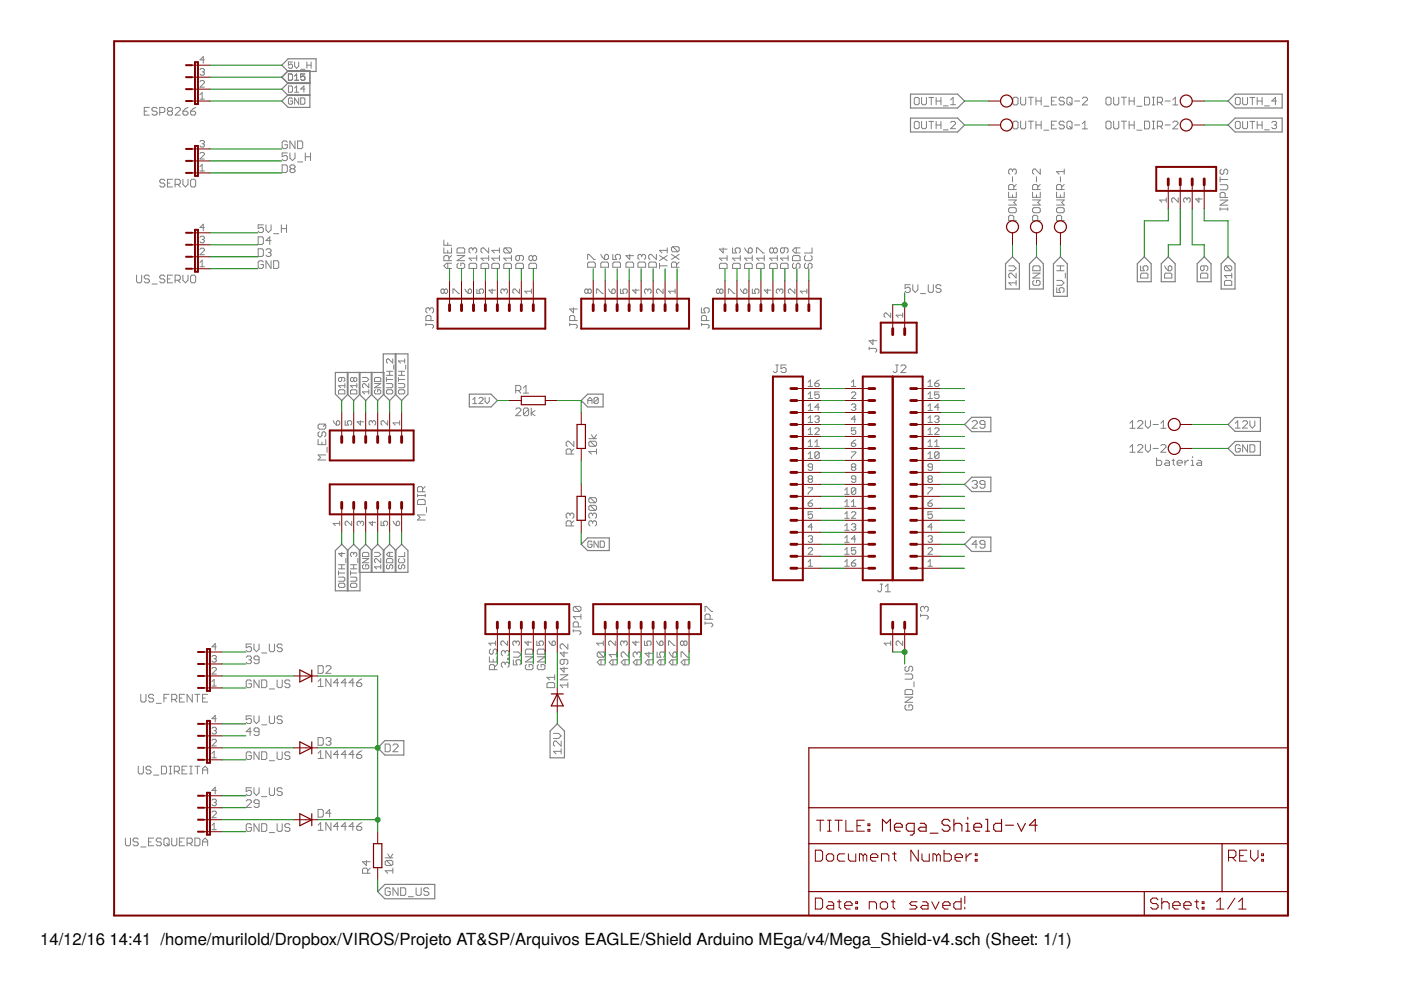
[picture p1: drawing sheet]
<svg xmlns="http://www.w3.org/2000/svg" width="297mm" height="210mm" viewBox="0 0 297 210" stroke-linecap="round" stroke-linejoin="round" font-family="sans-serif">
<defs><g id="words">
<g font-size="3.5">
<text x="8.5" y="200.4">14/12/16</text>
<text x="23.2" y="200.4">14:41 /home/murilold/Dropbox/VIROS/Projeto AT&amp;SP/Arquivos EAGLE/Shield Arduino MEga/v4/Mega_Shield-v4.sch (Sheet: 1/1)</text>
</g>
</g></defs>
<g fill="none" stroke="#808080" stroke-width=".21">
<path d="M42.4 17.3l.2-.2h.5l.2 .2v.2l-.9 1h.9M42.4 14.8l.2-.3h.5l.2 .3-.2 .4M42.9 15.2h.2M43.1 15.2l.2 .3-.2 .4h-.5l-.2-.2M43.3 12.7h-.9l.7-.7v1.4M61.2 15.7h.6l.2 .2v.9l-.2 .2h-.6zM61.2 18.2h.6l.2 .3v.8l-.2 .3h-.6zM62 13.1h-.8v.7l.4-.2 .4 .2v.4l-.2 .3h-.4l-.2-.3M62.5 13.1v.9l.4 .5 .4-.5v-.9M62.5 19.6h.8M62.5 18.7l.4-.5v1.4M62.5 16.1l.4-.4v1.3"/>
<path d="M62.5 17h.8M63.8 14.7h.8M64.6 15.7h-.8v.7l.4-.3h.2l.2 .3v.4l-.2 .2h-.4l-.2-.2M64.6 18.9h-.8l.6-.7v1.4M65.1 13.1v1.4M65.1 13.8h.9M66 13.1v1.4M30.6 23.6h.5M31.7 22.8h-1.1v1.6h1.1M33.3 23.1l-.3-.3h-.5l-.3 .3v.2l.3 .3h.5l.3 .3v.2l-.3 .3h-.5l-.3-.3M33.9 23.9h.8l.2-.3v-.5l-.2-.3h-.8v1.6M34.9 38.3l-.2-.3h-.6l-.2 .3v.2l.2 .3h.6l.2 .3v.3l-.2 .2h-.6l-.2-.2"/>
<path d="M35.5 38.8h.5M35.8 23.6l-.3-.3v-.2l.3-.3h.5l.3 .3v.2l-.3 .3M35.8 23.6l-.3 .3v.2l.3 .3h.5l.3-.3v-.2l-.3-.3M35.8 23.6h.5M36.6 38h-1.1v1.6h1.1M37.1 39.1h.9l.2-.3v-.5l-.2-.3h-.9v1.6M37.1 23.1l.3-.3h.6l.2 .3v.2l-1.1 1.1h1.1M37.7 39.1l.5 .5M38.8 23.6h.8l.3 .3v.2l-.3 .3h-.5l-.3-.3zM38.8 38v1.1l.5 .5 .6-.5v-1.1M39.9 22.8l-.6 .3-.5 .5M40.4 23.6h.8l.3 .3v.2l-.3 .3h-.5l-.3-.3z"/>
<path d="M40.7 38h.5l.3 .3v1.1l-.3 .2h-.5l-.3-.2v-1.1zM41.5 22.8l-1.1 .8M42.4 20.1l.5-.5v1.4M42.4 35.3l.5-.4v1.4M42.4 21h.9M42.4 30l.2-.2h.5l.2 .2-.2 .5M42.4 32.6l.2-.3h.5l.2 .3v.2l-.9 .9h.9M42.4 36.3h.9M42.9 30.5h.2M43.1 30.5l.2 .2-.2 .5h-.5l-.2-.3M59.8 35h.8l.3 .2v1.1l-.3 .3h-.8zM60.9 32.4h-1.1v.8l.6-.2h.2l.3 .2v.6l-.3 .3h-.5l-.3-.3"/>
<path d="M60.9 30.2l-.3-.3h-.5l-.3 .3v1l.3 .3h.5l.3-.3v-.5h-.5M61.5 32.4v1.1l.5 .6 .5-.6v-1.1M61.7 35.8l-.2 .2v.3l.2 .3h.6l.2-.3v-.3l-.2-.2M61.7 35.8l-.2-.3v-.3l.2-.2h.6l.2 .2v.3l-.2 .3M61.7 35.8h.6M62 21l-.2-.2h-.4l-.2 .2v.9l.2 .2h.4l.2-.2v-.5h-.4M62.5 29.9v1.6l-1-1.6v1.6M63.1 29.9h.8l.3 .3v1l-.3 .3h-.8zM63.1 34.3h1.1M63.3 20.8v1.3l-.8-1.3v1.3M63.8 20.8h.6l.2 .2v.9l-.2 .2h-.6zM64.7 32.4v1.7"/>
<path d="M64.7 33.2h1.1M65.8 32.4v1.7M194.1 20.7h.5l.3 .2v1l-.3 .3h-.5l-.3-.3v-1zM194.1 25.7h.5l.3 .3v1l-.3 .3h-.5l-.3-.3v-1zM195.4 20.7v1.2l.2 .3h.6l.2-.3v-1.2M195.4 25.7v1.3l.2 .3h.6l.2-.3v-1.3M196.9 20.7h1.1M196.9 25.7h1.1M197.4 20.7v1.5M197.4 25.7v1.6M198.5 21.4h1M198.5 26.5h1"/>
<path d="M198.5 20.7v1.5M198.5 25.7v1.6M199.5 20.7v1.5M199.5 25.7v1.6M200 22.5h1M200 27.5h1M201.5 22.2h1.1M201.5 26l.3-.3h.5l.3 .3v.2l-1.1 1.1h1.1M201.5 21.2l.6-.5v1.5M214.7 36.1l-.3-.3h-.3l-.3 .3v.6l.3 .2M214.7 36.1l.2-.3h.3l.3 .3v.6l-.3 .2M214.7 36.1v.3"/>
<path d="M214.7 37.5v1.1M215 20.6h.6l.2 .3v1.1l-.2 .2h-.6l-.3-.2v-1.1zM215 25.7h.6l.2 .3v1.1l-.2 .2h-.6l-.3-.2v-1.1zM215.5 39.1l-.6 .6M216.4 20.6v1.4l.3 .2h.5l.3-.2v-1.4M216.4 25.7v1.4l.3 .2h.5l.3-.2v-1.4M218 20.6h1.1M218 25.7h1.1M218.6 20.6v1.6M218.6 25.7v1.6M219.6 21.4h1.1M219.6 26.5h1.1"/>
<path d="M219.6 20.6v1.6M219.6 25.7v1.6M219.8 37.5v1.1M220.6 35.8v1.1l-1.1-1.1h-.3l-.3 .3v.6l.3 .2M220.6 39.1l-.6 .6M220.7 20.6v1.6M220.7 25.7v1.6M221.3 22.5h1.1M221.3 27.6h1.1M222.9 21.4h.6M222.9 26.5h.6M224 20.6h-1.1v1.6h1.1"/>
<path d="M224 25.7h-1.1v1.6h1.1M224.8 37.5v1.1M225.6 35.8v1.1M225.6 39.1l-.5 .6M225.6 36.4h-1.6l.6 .5M225.7 20.9l-.3-.3h-.6l-.2 .3v.3l.2 .2h.6l.3 .3v.3l-.3 .2h-.6l-.2-.2M225.7 26l-.3-.3h-.6l-.2 .3v.2l.2 .3h.6l.3 .3v.3l-.3 .2h-.6l-.2-.2M226.5 20.6h.5l.3 .3v1.1l-.3 .2h-.5l-.3-.2v-1.1zM226.5 25.7h.5l.3 .3v1.1l-.3 .2h-.5l-.3-.2v-1.1zM226.7 26.8l.6 .5M226.7 21.7l.6 .5M227.8 21.4h1.1"/>
<path d="M227.8 26.5h1.1M229.5 20.9l.2-.3h.6l.3 .3v.3l-1.1 1h1.1M229.5 27.3h1.1M229.5 26.2l.5-.5v1.6M234.7 20.6h.6l.3 .3v1.1l-.3 .2h-.6l-.2-.2v-1.1zM234.7 25.7h.6l.3 .3v1.1l-.3 .2h-.6l-.2-.2v-1.1zM236.1 20.6v1.4l.3 .2h.5l.3-.2v-1.4M236.1 25.7v1.4l.3 .2h.5l.3-.2v-1.4M237.7 20.6h1.1M237.7 25.7h1.1M238.3 20.6v1.6M238.3 25.7v1.6"/>
<path d="M239.4 20.6v1.6M239.4 25.7v1.6M239.4 21.4h1.1M239.4 26.5h1.1M240.5 20.6v1.6M240.5 25.7v1.6M241 22.5h1.1M241 27.6h1.1M242.7 20.6h.8l.2 .3v1.1l-.2 .2h-.8zM242.7 25.7h.8l.2 .3v1.1l-.2 .2h-.8zM244.3 20.6h.5M244.3 22.2h.5"/>
<path d="M244.3 25.7h.5M244.3 27.3h.5M244.6 20.6v1.6M244.6 25.7v1.6M245.4 21.7h.8l.3-.3v-.5l-.3-.3h-.8v1.6M245.4 26.8h.8l.3-.3v-.5l-.3-.3h-.8v1.6M245.9 21.7l.6 .5M245.9 26.8l.6 .5M247 21.4h1.1M247 26.5h1.1M248.7 26l.2-.3h.6l.2 .3v.2l-1 1.1h1M248.7 22.2h1"/>
<path d="M248.7 21.2l.5-.6v1.6M258.7 39.2h1.3l.3 .2v.6l-.3 .2h-1.3M258.7 37.5v1.1M258.7 38.1h1.6M259 35.9l-.3 .3v.5l.3 .3h.2l.3-.3v-.5l.3-.3h.2l.3 .3v.5l-.3 .3M261.9 26l.3-.3h.5l.3 .3v1l-.3 .3h-.5l-.3-.3zM261.9 20.9l.3-.2h.5l.3 .2v1l-.3 .3h-.5l-.3-.3zM263.5 20.7v1.2l.2 .3h.5l.3-.3v-1.2M263.5 25.7v1.3l.2 .3h.5l.3-.3v-1.3M265 20.7h1M265 25.7h1M265.5 20.7v1.5"/>
<path d="M265.5 25.7v1.6M266.6 21.4h1M266.6 26.5h1M266.6 20.7v1.5M266.6 25.7v1.6M267.6 20.7v1.5M267.6 25.7v1.6M268.1 22.5h1M268.1 27.5h1M269.6 26l.3-.3h.5l.3 .3v.2l-.3 .3M270.2 26.5h.2M270.4 26.5l.3 .3v.2l-.3 .3h-.5l-.3-.3"/>
<path d="M270.7 21.4h-1.1l.8-.7v1.5M29 58.3v1.4l.2 .3h.6l.2-.3v-1.4M31.7 58.6l-.3-.3h-.5l-.3 .3v.3l.3 .2h.5l.3 .3v.3l-.3 .3h-.5l-.3-.3M34.9 58.6l-.2-.3h-.6l-.2 .3v.3l.2 .2h.6l.2 .3v.3l-.2 .3h-.6l-.2-.3M35.5 59.1h.5M36.6 58.3h-1.1v1.7h1.1M37.1 59.4h.9l.2-.3v-.5l-.2-.3h-.9v1.7M37.7 59.4l.5 .6M38.8 58.3v1.1l.5 .6 .6-.6v-1.1M40.4 58.6l.3-.3h.5l.3 .3v1.1l-.3 .3h-.5l-.3-.3zM42.4 50.3l.2-.2h.5l.2 .2-.2 .5M42.4 55.6l.5-.4v1.4"/>
<path d="M42.4 52.9l.2-.3h.5l.2 .3v.2l-.9 .9h.9M42.4 56.6h.9M42.9 50.8h.2M43.1 50.8l.2 .2-.2 .5h-.5l-.2-.3M43.3 48.2h-.9l.7-.7v1.4M54.7 52.7h.9l.2 .3v1.1l-.2 .3h-.9zM54.7 50.2h.9l.2 .3v1.1l-.2 .2h-.9zM55.8 55.6l-.2-.3h-.6l-.3 .3v1l.3 .3h.6l.2-.3v-.5h-.5M55.8 47.7h-1.1v.8l.6-.3h.3l.2 .3v.5l-.2 .3h-.6l-.3-.3M56.4 47.7v1l.5 .6 .6-.6v-1M56.4 53l.3-.3h.5l.3 .3v.3l-.3 .3M56.9 53.6h.3"/>
<path d="M57.2 53.6l.3 .2v.3l-.3 .3h-.5l-.3-.3M57.5 55.3v1.6l-1.1-1.6v1.6M57.5 51h-1.1l.8-.8v1.6M58 55.3h.8l.3 .3v1l-.3 .3h-.8zM58 49.6h1.1M59.6 47.7v1.6M59.6 48.5h1.1M60.7 47.7v1.6M94.1 52.6v1h1.6v-1M94.1 50.9v1.1h1.6M94.9 51.5v.5M94.9 53.1v.5"/>
<path d="M94.9 55.8v1.1M95.2 55.3v-.8l-.3-.3h-.5l-.3 .3v.8h1.6M95.7 55.8h-1l-.6 .6 .6 .5h1M95.7 54.2l-.5 .5M96.9 52.8l.3-.2h1.1l.2 .2v.8h-1.6zM96.9 54.2h1.6l-1.6 1.1h1.6M97.2 55.8l-.3 .3v.5l.3 .3h1.1l.2-.3v-.5l-.2-.3h-.6v.6M99.4 56.1l.3-.3h1.1l.3 .3v.8h-1.7zM100.2 52.8l-.2-.2h-.3l-.3 .2v.6l.3 .2M100.2 52.8l.3-.2h.3l.3 .2v.6l-.3 .2M100.2 52.8v.3M101.1 54.7h-1.7l.6 .6"/>
<path d="M101.1 54.2v1.1M102 56.1l.3-.3h1l.3 .3v.8h-1.6zM103.6 52.6v1l-1.1-1h-.2l-.3 .2v.6l.3 .2M103.6 54.7h-1.6l.5 .6M103.6 54.2v1.1M104.3 56.1l.2-.3h1.1l.3 .3v.8h-1.6zM105.9 53.1h-1.6l.5 .5M105.9 54.7h-1.6l.5 .6M105.9 52.6v1M105.9 54.2v1.1M106.8 56.1l.3-.3h1.1l.2 .3v.8h-1.6zM107.1 52.6l-.3 .2v.6l.3 .2h1.1"/>
<path d="M107.1 52.6h1.1l.2 .2v.6l-.2 .2M107.1 52.6l1.1 1M108.4 54.2v1.1M108.4 54.7h-1.6l.6 .6M109.3 56.1l.3-.3h1.1l.3 .3v.8h-1.7zM110.2 54.2v.8l-.3 .3h-.3l-.3-.3v-.5l.3-.3h1.1l.3 .3v.5l-.3 .3M112.1 56.1l.3-.3h1.1l.3 .3v.8h-1.7zM112.9 54.5l-.2-.3h-.3l-.3 .3v.5l.3 .3h.3l.2-.3M112.9 54.5l.3-.3h.3l.3 .3v.5l-.3 .3h-.3l-.3-.3M112.9 54.5v.5M124.6 55.8l.3-.2h1l.3 .2v.9h-1.6zM124.6 55v-1.1h.3l1 1.1h.3"/>
<path d="M127.4 55.8l.3-.2h1l.3 .2v.9h-1.6zM127.4 53.9l.3 .6 .5 .5M128.2 54.2l.3-.3h.2l.3 .3v.5l-.3 .3h-.5zM129.9 53.9v1.1h.8l-.2-.5v-.3l.2-.3h.6l.3 .3v.5l-.3 .3M129.9 55.8l.3-.2h1.1l.3 .2v.9h-1.7zM132.7 55.8l.3-.2h1.1l.2 .2v.9h-1.6zM133.5 53.9v1.1l-.8-.8h1.6M135.3 55.8l.2-.2h1.1l.3 .2v.9h-1.6zM136.1 54.2l-.3-.3h-.3l-.2 .3v.5l.2 .3M136.1 54.2l.2-.3h.3l.3 .3v.5l-.3 .3M136.1 54.2v.3M137.5 55.8l.3-.2h1.1l.3 .2v.9h-1.7z"/>
<path d="M139.2 53.9v1.1l-1.1-1.1h-.3l-.3 .3v.5l.3 .3M139.8 56.4h1.7M139.8 55.8v1.1M139.8 54.2l1.7 1.1M141.5 54.2l-1.7 1.1M141.5 53.1h-1.7l.6 .5M141.5 52.6v1M142.4 53.9l1.6 1.1M142.6 52.3l-.2 .3v.5l.2 .3h1.1M142.6 52.3h1.1l.3 .3v.5l-.3 .3M142.6 52.3l1.1 1.1M143.4 56.7v-.9l-.2-.2h-.6l-.2 .2v.9h1.6"/>
<path d="M144 55.6l-.6 .5M144 53.9l-1.6 1.1M152.5 56.1l.3-.3h1.1l.3 .3v.8h-1.7zM153.3 52.6v1l-.8-.8h1.7M154.2 54.7h-1.7l.6 .6M154.2 54.2v1.1M155.3 56.1l.3-.3h1.1l.3 .3v.8h-1.7zM155.3 52.6v1h.8l-.2-.5v-.3l.2-.2h.6l.3 .2v.6l-.3 .2M157 54.7h-1.7l.6 .6M157 54.2v1.1M157.9 52.6l.2 .5 .6 .5M158.1 55.8h1.1l.3 .3v.8h-1.6v-.8z"/>
<path d="M158.7 52.8l.2-.2h.3l.3 .2v.6l-.3 .2h-.5zM159.5 54.2v1.1M159.5 54.7h-1.6l.5 .6M160.4 53.6v-1h.3l1.1 1h.2M160.7 55.8h1.1l.2 .3v.8h-1.6v-.8zM162 54.7h-1.6l.5 .6M162 54.2v1.1M163.4 55.8h1.1l.3 .3v.8h-1.6v-.8zM164 52.8l.3-.2h.2l.3 .2v.6l-.3 .2h-.2l-.3-.2M164 52.8l-.3-.2h-.3l-.2 .2v.6l.2 .2h.3l.3-.2M164 52.8v.6M164.8 54.7h-1.6l.5 .6"/>
<path d="M164.8 54.2v1.1M165.7 55.8h1.1l.3 .3v.8h-1.6v-.8zM166.3 52.6v.8l-.3 .2h-.3l-.2-.2v-.6l.2-.2h1.1l.3 .2v.6l-.3 .2M167.1 54.7h-1.6l.5 .6M167.1 54.2v1.1M168.3 55.8l-.3 .3v.5l.3 .3h.3l.2-.3v-.5l.3-.3h.3l.2 .3v.5l-.2 .3M168.3 54.2h1.1l.2 .3v.8h-1.6v-.8zM168.8 52.6v1M169.6 52.6h-1l-.6 .5 .6 .5h1M170.8 55.8l-.2 .3v.5l.2 .3h.3l.3-.3v-.5l.2-.3h.3l.3 .3v.5l-.3 .3M170.8 54.2l-.2 .3v.5l.2 .3h1.1l.3-.3v-.5l-.3-.3M172.2 52.6v1h-1.6"/>
<path d="M213.8 44.3l.3-.3h1.1l.3 .3v.6l-.3 .2h-1.1l-.3-.2zM213.8 42.4h1.7l-.6 .5 .6 .6h-1.7M213.8 40.7v1.1h1.7v-1.1M213.9 56.4h1l.5 .5-.5 .5h-1M214.7 41.3v.5M214.9 46.8v-.9l-.2-.2h-.6l-.3 .2v.9h1.7M214.9 40.2v-.8l-.2-.3h-.6l-.3 .3v.8h1.7M215.4 60h-1.5l.5 .5M215.4 57.9v1l-1-1h-.3l-.2 .3v.5l.2 .2M215.4 59.5v1M218.9 44.3l.3-.3h1.1l.3 .3v.6l-.3 .2h-1.1l-.3-.2zM218.9 42.4h1.7l-.6 .5 .6 .6h-1.7"/>
<path d="M218.9 40.7v1.1h1.7v-1.1M219 57.9h1.5l-1.5 1h1.5M219.2 59.5l-.2 .2v.5l.2 .3h1.1l.2-.3v-.5l-.2-.2h-.5v.5M219.2 56.4h1.1l.2 .2v.8h-1.5v-.8zM219.8 41.3v.5M220 46.8v-.9l-.2-.2h-.6l-.3 .2v.9h1.7M220 40.2v-.8l-.2-.3h-.6l-.3 .3v.8h1.7M224 40.7v1.1h1.6v-1.1M224 44.3l.3-.3h1.1l.2 .3v.6l-.2 .2h-1.1l-.3-.2zM224 42.4h1.6l-.5 .5 .5 .6h-1.6M224 59.5h1.1l.5 .5-.5 .5h-1.1M224 57.4h1.6"/>
<path d="M224 56.4h1.6M224.8 41.3v.5M224.8 56.4v1M225.1 46.8v-.9l-.3-.2h-.5l-.3 .2v.9h1.6M225.1 40.2v-.8l-.3-.3h-.5l-.3 .3v.8h1.6M225.9 57.9v1M241.8 58.2l.3-.3h1l.3 .3v.7h-1.6zM241.8 56.4v1h.8l-.3-.5v-.3l.3-.2h.5l.3 .2v.5l-.3 .3M246.9 58.2l.3-.3h1l.3 .3v.7h-1.6zM246.9 56.4l.8 1M247.3 42.4h-1.4l.4 .5M247.3 42v.9"/>
<path d="M247.7 56.6l.2-.2h.3l.3 .2v.5l-.3 .3h-.5zM249.8 42v.9l-.9-.9-.5 .2v.5l.2 .2M251.7 42.2l-.3-.2-.4 .2v.5l.2 .2M251.7 42.2l.2-.2 .4 .2v.5l-.2 .2M251.7 42.2v.2M254.2 42v.9l-.7-.7h1.4M254.5 58.2l.3-.3h1l.3 .3v.7h-1.6zM255.3 56.4v.7l-.3 .3h-.2l-.3-.3v-.5l.3-.2h1l.3 .2v.5l-.3 .3M258.7 42.4h1.6l-1.6 1.1h1.6M258.7 44.3h1.6M258.7 44v.6M259.6 59.7l.3-.2h1l.3 .2v.8h-1.6z"/>
<path d="M259.8 41.9v-.8l-.3-.3h-.5l-.3 .3v.8h1.6M259.9 56.4l1 1M259.9 56.4l-.3 .2v.5l.3 .3h1M259.9 56.4h1l.3 .2v.5l-.3 .3M260.3 44v.6M261.2 57.9v1M261.2 58.4h-1.6l.5 .5M32.2 60.2h1.1M81.9 79.6h1.4M81.9 78.7h1.4M82.6 78.7v.9M83.3 76.1v.9l-.9-.9-.5 .2v.5l.3 .2"/>
<path d="M83.5 77.4v.9M84.5 79.6h1.3M84.5 78.7h1.3M85.2 78.7v.9M85.8 76.1v.9M85.8 76.5h-1.3l.4 .5M86 77.4v.9M90.3 68.8h1.4l.2 .3v.2l-.2 .3M90.3 68.5v.6M91.1 65.5l.3-.2h.3l.2 .2v.6l-.2 .2M91.1 65.5l-.3-.2h-.2l-.3 .2v.6l.3 .2M91.1 65.5v.3"/>
<path d="M91.4 68v-.8l-.3-.3h-.5l-.3 .3v.8h1.6M94.2 61.5l-.2-.2-.5 .2v.5l.2 .2 .5-.2M94.2 61.5l.2-.2 .5 .2v.5l-.2 .2-.5-.2M94.2 61.5v.5M96 62.2v-.9h.3l.9 .9h.2M98.6 61.3l.7 .9M99.3 61.5l.4-.2 .3 .2v.5l-.3 .2h-.4zM101.1 61.3v.9h.7l-.2-.5 .2-.4h.5l.2 .2v.5l-.2 .2M104.4 61.3v.9l-.7-.7h1.4M106.9 61.5l-.2-.2-.5 .2v.5l.2 .2M106.9 61.5l.2-.2 .5 .2v.5l-.2 .2M106.9 61.5v.2"/>
<path d="M110.1 61.3v.9l-.9-.9h-.2l-.3 .2v.5l.3 .2M112.7 61.7h-1.4l.4 .5M112.7 61.3v.9M120.8 68.8h1.3l.3 .3v.2l-.3 .3M120.8 68.5v.6M121.6 65.3v1l-.8-.8h1.6M121.9 68v-.8l-.3-.3h-.5l-.3 .3v.8h1.6M124.7 61.5l-.3-.2-.4 .2v.5l.2 .2 .5-.2M124.7 61.5l.2-.2 .5 .2v.5l-.3 .2-.4-.2M124.7 61.5v.5M126.5 62.2v-.9h.2l1 .9h.2M129 61.3l.7 .9"/>
<path d="M129.7 61.5l.5-.2 .3 .2v.5l-.3 .2h-.5zM131.6 61.3v.9h.7l-.3-.5 .3-.4h.4l.3 .2v.5l-.3 .2M134.8 61.3v.9l-.7-.7h1.4M137.4 61.5l.2-.2 .4 .2v.5l-.2 .2M137.4 61.5l-.3-.2-.4 .2v.5l.2 .2M137.4 61.5v.2M140.6 61.3v.9l-.9-.9-.5 .2v.5l.2 .2M143.1 61.7h-1.4l.5 .5M143.1 61.3v.9M148.7 68.8h1.4l.2 .3v.2l-.2 .3M148.7 65.3v1h.8l-.3-.8 .3-.2h.6l.2 .2v.6l-.2 .2M148.7 68.5v.6"/>
<path d="M149.8 68v-.8l-.3-.3h-.5l-.3 .3v.8h1.6M152.6 61.5l-.2-.2-.5 .2v.5l.2 .2 .5-.2M152.6 61.5l.2-.2 .5 .2v.5l-.2 .2-.5-.2M152.6 61.5v.5M154.4 62.2v-.9h.3l.9 .9h.2M157 61.3l.7 .9M157.7 61.5l.2-.2 .5 .2v.5l-.3 .2h-.4zM159.5 61.3v.9h.7l-.2-.5 .2-.4h.5l.2 .2v.5l-.2 .2M162.8 61.3v.9l-.7-.7h1.3M164.5 77.4h.5M164.8 77.4v1.3l-.3 .3h-.3l-.2-.3M165.3 61.5l-.2-.2-.5 .2v.5l.2 .2"/>
<path d="M165.3 61.5l.2-.2 .5 .2v.5l-.2 .2M165.3 61.5v.2M166.7 77.4h-1.1v.8l.5-.3h.3l.3 .3v.5l-.3 .3h-.5l-.3-.3M168.5 61.3v.9l-.9-.9-.5 .2v.5l.3 .2M171.1 61.7h-1.4l.4 .5M171.1 61.3v.9M184.3 73.9h1.3l.3 .2v.3l-.3 .3M184.3 73.6v.5M185.1 72v1l-.8-.8h1.6M188.8 66.4v.9l-.9-.9-.4 .2v.5l.2 .2M189.9 77.4h.5M190.2 77.4v1.3l-.3 .3h-.3l-.2-.3"/>
<path d="M191 77.6l.3-.2h.5l.3 .2v.3l-1.1 1.1h1.1M191.4 66.4v.9M191.4 66.8h-1.4l.5 .5M193 60.4h-1.1v.8l.5-.3h.3l.3 .3v.5l-.3 .3h-.5l-.3-.3M193.5 60.4v1l.6 .6 .5-.6v-1M195.2 62.3h1M196.8 60.4v1.3l.3 .3h.5l.3-.3v-1.3M199.5 60.6l-.3-.2h-.5l-.3 .2v.3l.3 .3h.5l.3 .2v.3l-.3 .3h-.5l-.3-.3M224 61v1h.8l-.2-.5v-.2l.2-.3h.5l.3 .3v.5l-.3 .2M67.4 90.2l.3-.3h1.1l.3 .3v.5l-.3 .3h-1.1l-.3-.3zM67.4 93.2v1.1h1.7v-1.1M67.7 91.5l-.3 .3v.6l.3 .2h.3l.3-.2v-.6l.2-.3h.3l.3 .3v.6l-.3 .2"/>
<path d="M68.3 93.7v.6M69.1 96.5h-1.7l.6 .5-.6 .5h1.7M69.1 89.9l-.6 .5M69.3 94.8v1.1M70.6 89.2l.7 .9M71.3 89.4l.5-.2 .2 .2v.5l-.2 .2h-.5zM71.8 82.9l.2-.3h.9l.2 .3v.6h-1.3zM72.5 80v.7l-.3 .2-.4-.2v-.5l.2-.2h.9l.2 .2v.5l-.2 .2M73.1 81.8h-1.3l.4 .4M73.1 81.3v.9M73.2 89.2v.9h.7l-.3-.4 .3-.5h.4l.3 .2v.5l-.3 .2M74.3 82.9l.2-.3h.9l.2 .3v.6h-1.3z"/>
<path d="M75 80.2l.2-.2 .4 .2v.5l-.2 .2-.4-.2M75 80.2l-.2-.2-.5 .2v.5l.2 .2 .5-.2M75 80.2v.5M75.6 81.3v.9M75.6 81.8h-1.3l.5 .4M76.4 89.2v.9l-.7-.7h1.4M76.9 80h.8l.5 .5-.5 .4h-.8M78.2 81.3v.9l-.9-.9-.4 .3v.4l.2 .2M78.2 82.6v.9M78.2 83.1h-1.3l.4 .4M79 89.4l-.3-.2-.4 .2v.5l.2 .2M79 89.4l.2-.2 .5 .2v.5l-.3 .2"/>
<path d="M79 89.4v.3M79.4 80.2l.2-.2h.9l.2 .2v.7h-1.3zM79.4 81.3h1.3l-1.3 .9h1.3M79.6 82.6l-.2 .3v.4l.2 .2h.9l.2-.2v-.4l-.2-.3h-.4v.5M81.9 81.3h1.1l.3 .3v.4l-.3 .2h-1.1M81.9 82.9l.3-.3h.8l.3 .3v.4l-.3 .2h-.8l-.3-.2zM81.9 80v.9M81.9 80.5h1.4M82.2 89.2v.9l-.9-.9-.5 .2v.5l.2 .2M84.5 82.9l.2-.3h.9l.2 .3v.4l-.2 .2h-.9l-.2-.2zM84.5 81.3h1.1l.2 .3v.4l-.2 .2h-1.1M84.5 80v.9"/>
<path d="M84.5 80.5h1.3M84.7 89.2v.9M84.7 89.7h-1.4l.5 .4M100.2 85.6h.9M100.2 84.7l.5-.4v1.3M101.6 84.5l.2-.2h.4l.2 .2v.2l-.8 .9h.8M102.8 84.3v.8l.5 .5 .4-.5v-.8M109.3 86.8l.3-.3h.6l.2 .3v.3l-1.1 1h1.1M109.3 82.8h.9l.2-.3v-.5l-.2-.3h-.9v1.7M109.9 82.8l.5 .6M111 82.3l.5-.6v1.7M111 83.4h1.1"/>
<path d="M112.1 86.8v1.1l-.3 .2h-.5l-.3-.2M112.1 86.8l-.3-.3h-.5l-.3 .3v1.1M112.1 86.8l-1.1 1.1M112.6 86.5v1.6M113.4 87.1l-.8 .5 .8 .5M121.1 96.3v-.8l-.2-.3h-.6l-.3 .3v.8h1.7M121.7 93.6v1l-1.1-1h-.3l-.3 .2v.6l.3 .2M121.7 95.2l-.6 .5M124.6 85.6v-.9l.5-.4 .4 .4v.9M124.6 84.9h.9M124.8 93h1.7M125.1 93.6h1.1l.3 .2v.6l-.3 .2"/>
<path d="M125.1 93.6l-.3 .2v.6l.3 .2h1.1M125.1 93.6l1.1 1M125.4 92.2l.5 .8 .6-.8M126.5 95.7h-1.7l.6 .6M126.5 95.2v1.1M126.8 84.5l-.2-.2h-.4l-.3 .2v.9M126.8 84.5v.9l-.2 .2h-.4l-.3-.2M126.8 84.5l-.9 .9M171.3 82h1M171.3 84.5h1M171.3 93.7l.5-.4v1.4M171.3 87h1"/>
<path d="M171.3 92.1h1M171.3 94.7h1M171.3 97.2h1M171.3 89.6h1M171.3 81l.5-.4v1.4M171.3 83.6l.5-.5v1.4M171.3 86.1l.5-.5v1.4M171.3 88.6l.5-.4v1.4M171.3 91.2l.5-.5v1.4M171.3 96.3l.5-.5v1.4M172.3 99h-.7l-.3-.2 .3-.5h.4l.3 .3v.9l-.3 .2h-.4l-.3-.2M172.8 93.7l.4-.4v1.4"/>
<path d="M172.8 91l.2-.3h.5l.2 .3v.2l-.9 .9h.9M172.8 81.3h.7l.2 .4-.2 .3h-.5l-.2-.3zM172.8 94.7h.9M172.8 88.4l.2-.2h.5l.2 .2-.2 .5M173.2 88.9h.3M173.5 88.9l.2 .2-.2 .5h-.5l-.2-.3M173.7 83.1h-.9v.7l.4-.2 .5 .2v.5l-.2 .2h-.5l-.2-.2M173.7 86.3h-.9l.7-.7v1.4M173.7 96l-.2-.2h-.5l-.2 .2v1M173.7 96v1l-.2 .2h-.5l-.2-.2M173.7 80.6l-.9 .7M173.7 96l-.9 1"/>
<path d="M180.5 81l.5-.4v1.4M180.5 82h.9M180.5 83.3l.2-.2h.5l.2 .2v.3l-.9 .9h.9M180.5 85.9l.2-.3h.5l.2 .3-.2 .4M180.5 94h.7l.2 .4-.2 .3h-.5l-.2-.3zM180.5 95.8h.9v.2l-.9 1v.2M180.7 99l-.2-.2 .2-.5h.5l.2 .3-.2 .4M180.7 99l-.2 .3 .2 .4h.5l.2-.2-.2-.5M180.7 99h.5M181 86.3h.2M181.2 86.3l.2 .3-.2 .4h-.5l-.2-.2M181.4 90.7h-.9v.7l.5-.2 .4 .2v.5l-.2 .2h-.5l-.2-.2"/>
<path d="M181.4 88.9h-.9l.7-.7v1.4M181.4 93.3l-.9 .7M196.7 82h1M196.7 84.5h1M196.7 87h1M196.7 92.1h1M196.7 94.7h1M196.7 81l.5-.4v1.4M196.7 83.6l.5-.5v1.4M196.7 86.1l.5-.5v1.4M196.7 88.6l.5-.4v1.4M196.7 91.2l.5-.5v1.4"/>
<path d="M196.7 93.7l.5-.4v1.4M196.7 96.3l.5-.5v1.4M196.7 97.2h1M196.7 89.6h1M197.7 99h-.7l-.3-.2 .3-.5h.4l.3 .3v.9l-.3 .2h-.4l-.3-.2M198.2 81.3h.7l.2 .4-.2 .3h-.5l-.2-.3zM198.2 91l.2-.3h.5l.2 .3v.2l-.9 .9h.9M198.2 94.7h.9M198.2 88.4l.2-.2h.5l.2 .2-.2 .5M198.2 93.7l.4-.4v1.4M198.6 88.9h.3M198.9 88.9l.2 .2-.2 .5h-.5l-.2-.3"/>
<path d="M199.1 83.1h-.9v.7l.4-.2 .5 .2v.5l-.2 .2h-.5l-.2-.2M199.1 86.3h-.9l.7-.7v1.4M199.1 96l-.2-.2h-.5l-.2 .2v1M199.1 96v1l-.2 .2h-.5l-.2-.2M199.1 96l-.9 1M199.1 80.6l-.9 .7M206.1 89.5l.3-.3h.5l.3 .3v.2l-1.1 1.1h1.1M208.8 90h-.8l-.2-.3v-.2l.2-.3h.6l.2 .3v1l-.2 .3h-.6l-.2-.3M239.6 89.7l.5-.5v1.6M239.6 94.8l.5-.5v1.6M239.6 90.8h1.1M239.6 95.9h1.1"/>
<path d="M241.2 89.5l.3-.3h.5l.3 .3v.2l-1.1 1.1h1.1M241.2 94.5l.3-.2h.5l.3 .2v.3l-1.1 1.1h1.1M242.8 89.2v1.1l.6 .5 .5-.5v-1.1M242.8 94.3v1.1l.6 .5 .5-.5v-1.1M244.5 90h1.1M244.5 95.1h1.1M245.2 97v1.7h.8l.3-.3v-.5l-.3-.3h-.8M246.1 90.8h1.1M246.1 89.7l.6-.5v1.6M246.1 94.5l.3-.2h.5l.3 .2v.3l-1.1 1.1h1.1M247.1 97.6h.6l.2 .3v.8h-.8l-.2-.3 .2-.3h.8M248.5 97.6h.5"/>
<path d="M248.8 97.3v1.1l.2 .3M249.6 98.1h1.1v-.2l-.3-.3h-.5l-.3 .3v.5l.3 .3h.5M251.2 97.6v1.1M252 97.6h-.2l-.6 .5M252.6 98.7h.5M252.6 97.6h.3v1.1M252.9 96.8v.2M254 97.6h.5l.3 .3v.8h-.8l-.3-.3 .3-.3h.8M261.9 90.8h1.1M261.9 89.7l.5-.5v1.6M263 94.6l-.3-.3h-.5l-.3 .3v1l.3 .2h.5l.3-.2v-.5h-.6M263.5 89.5l.2-.3h.5l.3 .3v.2l-1 1.1h1"/>
<path d="M264.5 94.3v1.5l-1-1.5v1.5M265 94.3h.8l.2 .3v1l-.2 .2h-.8zM265 89.2v1.1l.5 .5 .5-.5v-1.1M71.8 119.7h1.3M72 111h-1.4l.5 .4M72 110.5v.9M72.5 117.1v.9l-.7-.7h1.3M72.5 119.7v.9M73.3 118.4v.9M74.3 119.7h1.3M74.6 110.5v.9l-1-.9-.4 .2v.5l.2 .2M75 117.3l.2-.2 .4 .2v.5l-.2 .2"/>
<path d="M75 117.3l-.2-.2-.5 .2v.5l.2 .2M75 117.3v.3M75 119.7v.9M75.9 118.4v.9M76.4 110.7l-.2-.2-.5 .2v.5l.2 .2M76.4 110.7l.2-.2 .5 .2v.5l-.2 .2M76.4 110.7v.3M76.9 118.4h1.3l-1.3 .9h1.3M77.1 117.1h.9l.2 .2v.7h-1.3v-.7zM77.1 119.7l-.2 .3v.4l.2 .2h.9l.2-.2v-.4l-.2-.3h-.5v.5M79 110.5v.9l-.7-.7h1.4M79.4 117.1h.9l.4 .5-.4 .4h-.9"/>
<path d="M80.7 118.4v.9l-.9-.9-.4 .2v.5l.2 .2M80.7 119.7v.9M80.8 110.5v.9h.7l-.2-.4 .2-.5h.5l.2 .2v.5l-.2 .2M81.9 118.6l.3-.2h.8l.3 .2v.7h-1.4zM82.2 119.7l-.3 .3v.4l.5 .2 .2-.2v-.4l.4-.3 .3 .3v.4l-.3 .2M82.6 117.1v.9M83.3 117.1h-.9l-.5 .5 .5 .4h.9M83.3 110.5l.7 .9M84 110.7l.5-.2 .2 .2v.5l-.2 .2h-.5zM84.7 119.7l-.2 .3v.4l.4 .2 .3-.2v-.4l.4-.3 .2 .3v.4l-.2 .2M84.7 118.4l-.2 .2v.5l.2 .2h.9l.2-.2v-.5l-.2-.2M85.8 117.1v.9h-1.3"/>
<path d="M88.5 106.2l.3-.3h1.1l.2 .3v.8h-1.6zM88.5 104.8v.5M88.5 105.1h1.6M89.6 104.3v-.9l-.3-.2h-.5l-.3 .2v.9h1.6M90.1 109.2h-1.6l.6 .5-.6 .6h1.6M90.1 104.8v.5M90.1 103.2l-.5 .5M90.4 107.5v1.1M120.9 109.1l-.3-.3h-.3l-.3 .3v.5l.3 .3M120.9 109.1l.2-.3h.3l.3 .3v.5l-.3 .3M120.9 109.1v.2M121.1 111.5v-.8l-.2-.3h-.6l-.3 .3v.8h1.7"/>
<path d="M121.7 110.4l-.6 .6M125.1 105.5h1.1l.3 .3v.5l-.3 .3M125.1 107.1h1.1l.3 .3v.6l-.3 .2M125.1 105.5l-.3 .3v.5l.3 .3h1.1M125.1 107.1l-.3 .3v.6l.3 .2h1.1M125.1 107.1l1.1 1.1M125.1 105.5l1.1 1.1M125.5 115l-.2-.3h-.4l-.3 .3v.8l.3 .3h.4l.2-.3v-.4h-.4M125.6 109.1l.3-.3h.3l.3 .3v.5l-.3 .3M125.6 110.7l.3-.3h.3l.3 .3v.5l-.3 .3M125.6 109.1l-.2-.3h-.3l-.3 .3v.5l.3 .3M125.6 110.7l-.2-.3h-.3l-.3 .3v.5l.3 .3"/>
<path d="M125.6 109.1v.2M125.6 110.7v.3M126.8 114.7v1.4l-.9-1.4v1.4M127.3 114.7h.6l.2 .3v.8l-.2 .3h-.6zM171.3 103.4h1v.3l-1 .9v.2M171.3 106.7h.7l.3 .4-.3 .3h-.4l-.3-.3zM171.3 116.4l.3-.3h.4l.3 .3v.2l-1 .9h1M171.3 113.8l.3-.2h.4l.3 .2-.3 .5M171.3 119.1l.5-.4v1.4M171.6 101.6l-.3 .2 .3 .5h.4l.3-.3-.3-.4M171.6 101.6l-.3-.3 .3-.4h.4l.3 .2-.3 .5M171.6 101.6h.4"/>
<path d="M171.8 114.3h.2M172 114.3l.3 .2-.3 .5h-.4l-.3-.3M172.3 108.5h-1v.7l.5-.2 .5 .2v.5l-.3 .2h-.4l-.3-.2M172.3 111.7h-1l.7-.7v1.4M172.3 106l-1 .7M179.1 111.5l.5-.5v1.4M179.1 114l.5-.4v1.4M179.1 103.9l.5-.5v1.4M179.1 106.4l.5-.4v1.4M179.1 109l.5-.5v1.4M179.1 116.6l.5-.5v1.4M179.1 119.1l.5-.4v1.4"/>
<path d="M179.1 104.8h.9M179.1 107.4h.9M179.1 109.9h.9M179.1 112.4h.9M179.1 115h.9M179.1 117.5h.9M180.5 108.7l.2-.2h.5l.2 .2v.3l-.9 .9h.9M180.5 106.4l.5-.4v1.4M180.5 111.3l.2-.3h.5l.2 .3-.2 .4M180.5 119.4h.7l.2 .4-.2 .3h-.5l-.2-.3zM180.5 107.4h.9M181 111.7h.2"/>
<path d="M181.2 111.7l.2 .3-.2 .4h-.5l-.2-.2M181.4 103.7v.9l-.2 .2h-.5l-.2-.2M181.4 101.6h-.7l-.2-.3 .2-.4h.5l.2 .2v.9l-.2 .3h-.5l-.2-.3M181.4 116.1h-.9v.7l.5-.2 .4 .2v.5l-.2 .2h-.5l-.2-.2M181.4 114.3h-.9l.7-.7v1.4M181.4 103.7l-.2-.3h-.5l-.2 .3v.9M181.4 103.7l-.9 .9M181.4 118.7l-.9 .7M196.7 106.7h.7l.3 .4-.3 .3h-.4l-.3-.3zM196.7 103.4h1v.3l-1 .9v.2M196.7 116.4l.3-.3h.4l.3 .3v.2l-1 .9h1M196.7 119.1l.5-.4v1.4"/>
<path d="M196.7 113.8l.3-.2h.4l.3 .2-.3 .5M197 101.6l-.3 .2 .3 .5h.4l.3-.3-.3-.4M197 101.6l-.3-.3 .3-.4h.4l.3 .2-.3 .5M197 101.6h.4M197.2 114.3h.2M197.4 114.3l.3 .2-.3 .5h-.4l-.3-.3M197.7 108.5h-1v.7l.5-.2 .5 .2v.5l-.3 .2h-.4l-.3-.2M197.7 111.7h-1l.7-.7v1.4M197.7 106l-1 .7M206.1 102.2l.3-.3h.5l.3 .3v.2l-.3 .3M206.7 102.7h.2M206.9 102.7l.3 .3v.2l-.3 .3h-.5l-.3-.3"/>
<path d="M207.2 115.4h-1.1l.8-.8v1.6M208.8 102.7h-.8l-.2-.3v-.2l.2-.3h.6l.2 .3v1l-.2 .3h-.6l-.2-.3M208.8 115.4h-.8l-.2-.3v-.2l.2-.3h.6l.2 .3v1l-.2 .3h-.6l-.2-.3M44.9 139.2l.3-.2h.4l.3 .2-.3 .5M45.4 139.7h.2M45.6 139.7l.3 .2-.3 .5h-.4l-.3-.3M45.9 137.1h-1l.7-.7v1.4M52.2 139.4l.3-.3h.5l.3 .3v.2l-.3 .3M52.7 139.9h.3M53 139.9l.3 .3v.2l-.3 .3h-.5l-.3-.3M53.3 136.5h-1.1v.9l.5-.3h.3l.3 .3v.5l-.3 .3h-.5l-.3-.3M53.8 136.5v1.1l.6 .6 .5-.6v-1.1"/>
<path d="M54.9 139.9h-.8l-.3-.3v-.2l.3-.3h.6l.2 .3v1l-.2 .3h-.6l-.3-.3M55.5 138.5h1.1M57.1 136.5v1.4l.3 .3h.5l.3-.3v-1.4M59.8 136.8l-.2-.3h-.6l-.2 .3v.3l.2 .3h.6l.2 .2v.3l-.2 .3h-.6l-.2-.3M71.8 120.6h1.3M71.8 122.4h1.1l.2 .2v.4l-.2 .2h-1.1M71.8 123.9l.2-.2h.9l.2 .2v.4l-.2 .2h-.9l-.2-.2zM71.8 121.1v.8M71.8 121.5h1.3M74.3 122.4h1.1l.2 .2v.4l-.2 .2h-1.1M74.3 123.9l.2-.2h.9l.2 .2v.4l-.2 .2h-.9l-.2-.2zM74.3 120.6h1.3"/>
<path d="M74.3 121.1v.8M74.3 121.5h1.3M80.7 120.2h-1.3l.4 .4M103.8 139.3v1.1h1.6v-1.1M104 137.6l-.2 .3v.5l.2 .3h.3l.3-.3v-.5l.2-.3h.3l.3 .3v.5l-.3 .3M104.6 139.8v.6M105.1 136.4h-1.4l.4 .4M105.1 135.9v.9M107.1 138.2l-.3-.3h-.2l-.3 .3v.5l.3 .3M107.1 138.2v.3M107.1 138.2l.3-.3h.3l.2 .3v.5l-.2 .3M107.6 135.9v.9l-.9-.9h-.3l-.2 .2v.5l.2 .2"/>
<path d="M107.7 139.6h.2v.2h-.2zM108.8 139.9v1.1h.8l-.2-.6v-.3l.2-.2h.6l.3 .2v.6l-.3 .3M108.8 138.2h1.1l.6 .6-.6 .5h-1.1M109.4 136.1l.3-.2 .4 .2v.5l-.2 .2M109.4 136.1l-.2-.2-.5 .2v.5l.3 .2M109.4 136.1v.3M111.4 139.3h1.6l-1.6 1.1h1.6M111.4 137.9l.3-.3h1l.3 .3v.8h-1.6zM112 135.9v.9l-.7-.7h1.4M113.8 135.9v.9h.7l-.2-.4 .2-.5h.5l.2 .2v.5l-.2 .2M113.9 137.9l.3-.3h1.1l.2 .3v.8h-1.6zM113.9 139.3h1.6l-1.6 1.1h1.6"/>
<path d="M116.4 135.9l.7 .9M117.1 136.1l.2-.2 .5 .2v.5l-.3 .2h-.4zM119.6 139.8v.8l-.3 .3h-.3l-.2-.3v-.5l.2-.3h1.1l.3 .3v.5l-.3 .3M119.6 138.2v1l-.8-.8h1.6M120.4 136.5v1.1l-1.1-1.1h-.3l-.2 .3v.5l.2 .3M121.5 133.8h1.4l.3 .2v.3l-.3 .3M121.5 133.5v.5M121.8 128.6h1.1l.3 .2v.6l-.3 .2M121.8 128.6l-.3 .2v.6l.3 .2h1.1M121.8 128.6l1.1 1M122.6 132.9v-.8l-.3-.3h-.5l-.3 .3v.8h1.7M123.2 130.2v1.1"/>
<path d="M123.2 130.7h-1.7l.6 .6M126.9 138.2l-.3 .3v.6l.3 .2h1.1M126.9 138.2h1.1l.2 .3v.6l-.2 .2M126.9 138.2l1.1 1.1M127.4 139.9v1.1M127.9 136.4h-1.4l.5 .4M127.9 135.9v.9M128.2 139.9h-1.1l-.5 .5 .5 .6h1.1M130 139.9v1.1M130.5 135.9v.9l-1-.9-.5 .2v.5l.3 .2M130.8 139.9h-1.1l-.5 .5 .5 .6h1.1M130.8 138.8h-1.6l.5 .5"/>
<path d="M130.8 138.2v1.1M132.3 136.1l-.3-.2-.4 .2v.5l.2 .2M132.3 136.1l.2-.2 .5 .2v.5l-.3 .2M132.3 136.1v.3M132.5 139.9v1.1M133.3 139.9h-1.1l-.5 .5 .5 .6h1.1M133.3 138.2v1.1l-1.1-1.1h-.2l-.3 .3v.6l.3 .2M134.8 135.9v.9l-.7-.7h1.4M135 138.5l-.2-.3h-.3l-.3 .3v.6l.3 .2M135 138.5l.3-.3h.3l.3 .3v.6l-.3 .2M135 138.5v.3M135 139.9v1.1"/>
<path d="M135.9 139.9h-1.1l-.6 .5 .6 .6h1.1M136.7 135.9v.9h.7l-.3-.4 .3-.5h.4l.2 .2v.5l-.2 .2M137.6 138.2v1.1l-.8-.8h1.6M137.6 139.9v1.1M138.4 139.9h-1.1l-.5 .5 .5 .6h1.1M139.2 135.9l.7 .9M139.3 138.2v1.1h.8l-.3-.5v-.3l.3-.3h.6l.2 .3v.6l-.2 .2M139.9 136.1l.2-.2 .5 .2v.5l-.2 .2h-.5zM140.1 139.9v1.1M140.9 139.9h-1.1l-.5 .5 .5 .6h1.1M141.7 136.8v-.9h.3l.9 .9h.2M141.9 138.2l.8 1.1"/>
<path d="M142.7 138.5l.2-.3h.3l.3 .3v.6l-.3 .2h-.5zM142.7 139.9v1.1M143.5 139.9h-1.1l-.5 .5 .5 .6h1.1M144.4 139.3v-1.1h.3l1.1 1.1h.2M145 136.1l-.3-.2-.4 .2v.5l.2 .2 .5-.2M145 136.1l.2-.2 .5 .2v.5l-.3 .2-.4-.2M145 136.1v.5M145.2 139.9v1.1M146 139.9h-1.1l-.5 .5 .5 .6h1.1M149.5 132.1h1.3l.3 .3v.3l-.3 .2M149.5 129.6v-1h.3l1 1h.3M149.5 131.8v.6"/>
<path d="M150.6 131.3v-.8l-.3-.3h-.5l-.3 .3v.8h1.6M171.3 120.1h1M179.1 120.1h.9M186.6 123.8h.6M186.9 123.8v1.4l-.3 .3h-.2l-.3-.3M187.7 125.5h1.1M187.7 124.4l.6-.6v1.7M188.8 136.4h-1.3l.4 .4M188.8 135.9v.9M191.4 135.9v.9l-.9-.9-.5 .2v.5l.2 .2M195.2 130.5h1.3l.3 .2v.3l-.3 .3M195.2 130.2v.5"/>
<path d="M196 128.8l-.3-.2h-.2l-.3 .2v.6l.3 .2M196 128.8l.3-.2h.2l.3 .2v.6l-.3 .2M196 128.8v.3M196.7 120.1h1M29.8 147.2v1.4l.3 .2h.6l.2-.2v-1.4M32.6 147.5l-.3-.3h-.5l-.3 .3v.3l.3 .2h.5l.3 .3v.3l-.3 .2h-.5l-.3-.2M33.1 149.1h1.1M34.8 148h.5M35.9 147.2h-1.1v1.6M36.4 148.3h.8l.3-.3v-.5l-.3-.3h-.8v1.6M36.9 148.3l.6 .5M38 148h.6"/>
<path d="M39.1 147.2h-1.1v1.6h1.1M40.8 147.2v1.6l-1.1-1.6v1.6M41.3 147.2h1.1M41.8 147.2v1.6M42.9 148h.6M44 147.2h-1.1v1.6h1.1M44.9 141.8l.3-.3h.4l.3 .3v.2l-1 .9h1M44.9 144.5l.5-.4v1.4M44.9 159.7l.5-.4v1.4M44.9 145.5h1M44.9 154.4l.3-.2h.4l.3 .2v.3l-.3 .2M44.9 157l.3-.3h.4l.3 .3v.2l-1 1h1"/>
<path d="M45.4 154.9h.2M45.6 154.9l.3 .3-.3 .4h-.4l-.3-.2M45.9 152.4h-1l.7-.7v1.4M53.3 144.4l-.3-.2h-.5l-.3 .2v1.1l.3 .3h.5l.3-.3v-.5h-.6M53.3 159.7l-.3-.3h-.5l-.3 .3v1.1l.3 .2h.5l.3-.2v-.6h-.6M53.3 151.8h-1.1v.8l.5-.3h.3l.3 .3v.5l-.3 .3h-.5l-.3-.3M53.3 155.1h-1.1l.8-.8v1.7M53.8 151.8v1.1l.6 .5 .5-.5v-1.1M54.9 144.2v1.6l-1.1-1.6v1.6M54.9 155.1h-.8l-.3-.2v-.3l.3-.3h.6l.2 .3v1.1l-.2 .3h-.6l-.3-.3M54.9 159.4v1.6l-1.1-1.6v1.6M55.5 144.2h.8l.3 .2v1.1l-.3 .3h-.8z"/>
<path d="M55.5 159.4h.8l.3 .3v1.1l-.3 .2h-.8zM55.5 153.7h1.1M57.1 151.8v1.3l.3 .3h.5l.3-.3v-1.3M57.1 146.1h1.1M58.8 144.2v1.3l.2 .3h.6l.2-.3v-1.3M58.8 159.4v1.4l.2 .2h.6l.2-.2v-1.4M59.8 152.1l-.2-.3h-.6l-.2 .3v.2l.2 .3h.6l.2 .3v.2l-.2 .3h-.6l-.2-.3M61.5 144.4l-.3-.2h-.5l-.3 .2v.3l.3 .3h.5l.3 .2v.3l-.3 .3h-.5l-.3-.3M61.5 159.7l-.3-.3h-.5l-.3 .3v.2l.3 .3h.5l.3 .3v.3l-.3 .2h-.5l-.3-.2M67.4 144.5l.6-.6v1.7M67.4 159.7l.6-.5v1.6M67.4 145.6h1.1"/>
<path d="M67.4 141.1h.9l.2 .3v1.1l-.2 .3h-.9zM67.4 156.4h.9l.2 .3v1l-.2 .3h-.9zM69.1 141.4l.2-.3h.6l.3 .3v.3l-1.1 1.1h1.1M69.1 156.7l.2-.3h.6l.3 .3v.2l-.3 .3M69.6 157.2h.3M69.9 157.2l.3 .3v.2l-.3 .3h-.6l-.2-.3M70.2 143.9v1.7l-1.1-1.7v1.7M70.2 159.2v1.6l-1.1-1.6v1.6M71.8 160h-1.1l.8-.8v1.6M71.8 144.8h-1.1l.8-.9v1.7M73.4 144.8h-1.1l.9-.9v1.7M73.4 160h-1.1l.9-.8v1.6"/>
<path d="M75.1 144.8h-1.1l.8-.9v1.7M75.1 160h-1.1l.8-.8v1.6M75.6 144.8h.8l.3 .2v.3l-.3 .3h-.5l-.3-.3zM75.6 160h.8l.3 .3v.2l-.3 .3h-.5l-.3-.3zM76.7 143.9l-1.1 .9M76.7 159.2l-1.1 .8M81.7 157.8h.8l.2 .2v1.1l-.2 .3h-.8zM83.3 158l.3-.2h.5l.3 .2v.3l-1.1 1.1h1.1M104.8 142v-.8l-.2-.3h-.6l-.2 .3v.8h1.6M105.4 140.9l-.6 .5M107.1 140.7l-.3-.3h-.2l-.3 .3v.5l.3 .3M107.1 140.7l.3-.3h.3l.2 .3v.5l-.2 .3"/>
<path d="M107.1 140.7v.2M111.7 140.9l-.3 .3v.5l.3 .3h1l.3-.3v-.5l-.3-.3h-.5v.5M114.2 140.9l-.3 .3v.5l.3 .3h1.1l.2-.3v-.5l-.2-.3h-.6v.5M116 145l.2-.3h1.1l.3 .3v.8h-1.6zM117.3 155.5h1.1l.6 .5-.6 .6h-1.1M117.6 143.1v1M117.6 143.6h-1.6l.5 .5M118.8 143.1h1.6l-1.6 1h1.6M119 159.3h-1.7l.6 .6M119 157.1v1.1l-1.1-1.1h-.3l-.3 .3v.5l.3 .3M119 158.7v1.2M119.6 141.4v1.1l-.8-.8h1.6"/>
<path d="M120.4 145.2h-1.6l.5 .6M120.4 144.7v1.1M191.9 142.9h1.4l.2 .3v.5l-.2 .3h-1.4M191.9 146.5l.3-.3h1.1l.2 .3v.8h-1.6zM191.9 147.8h1.6l-1.6 1.1h1.6M192.2 141.3l-.3 .2v.6l.3 .2h.2l.3-.2v-.6l.3-.2h.3l.2 .2v.6l-.2 .2M192.2 149.5l-.3 .2v.6l.3 .2h1.1l.2-.2v-.6l-.2-.2h-.6v.5M193.8 144.5v1.1M26.6 177.7v1.3l.3 .3h.5l.3-.3v-1.3M29.3 177.9l-.3-.2h-.5l-.3 .2v.3l.3 .3h.5l.3 .3v.2l-.3 .3h-.5l-.3-.3M29.3 162.5v1.3l.3 .3h.5l.3-.3v-1.3M29.8 179.6h1.1"/>
<path d="M31.5 178.5h.5M32 162.7l-.3-.2h-.5l-.3 .2v.3l.3 .3h.5l.3 .2v.3l-.3 .3h-.5l-.3-.3M32.6 177.7h-1.1v1.6h1.1M32.6 164.3h1.1M34.2 177.9l-.2-.2h-.6l-.3 .2v.3l.3 .3h.6l.2 .3v.2l-.2 .3h-.6l-.3-.3M34.2 162.5h.8l.3 .2v1.1l-.3 .3h-.8zM34.8 177.9l.2-.2h.6l.3 .2v1.1l-.3 .3h-.6l-.2-.3zM35.3 178.8l.6 .5M35.9 164.1h.5M35.9 162.5h.5M36.1 162.5v1.6M36.4 177.7v1.3l.3 .3h.5l.3-.3v-1.3"/>
<path d="M37 163.5h.8l.2-.2v-.6l-.2-.2h-.8v1.6M37.5 163.5l.5 .6M38 178.5h.6M38.6 163.3h.5M39.1 177.7h-1.1v1.6h1.1M39.7 178.8h.8l.3-.3v-.6l-.3-.2h-.8v1.6M39.7 162.5h-1.1v1.6h1.1M40.2 164.1h.6M40.2 162.5h.6M40.2 178.8l.6 .5M40.5 162.5v1.6M41.3 162.5h1.1"/>
<path d="M41.3 177.7h.8l.3 .2v1.1l-.3 .3h-.8zM41.8 162.5v1.6M42.9 164.1v-1.1l.6-.5 .5 .5v1.1M42.9 179.3v-1.1l.6-.5 .5 .5v1.1M42.9 163.3h1.1M42.9 178.5h1.1M44.9 169.7l.3-.3h.4l.3 .3-.3 .4M44.9 175l.5-.5v1.4M44.9 172.2l.3-.2h.4l.3 .2v.2l-1 1h1M44.9 160.7h1M44.9 175.9h1M45.4 170.1h.2"/>
<path d="M45.6 170.1l.3 .3-.3 .4h-.4l-.3-.2M45.9 167.6h-1l.7-.7v1.4M52.2 169.8l.3-.2h.5l.3 .2v.3l-1.1 1.1h1.1M53.3 174.9l-.3-.3h-.5l-.3 .3v1.1l.3 .3h.5l.3-.3v-.5h-.6M53.3 167h-1.1v.8l.5-.2h.3l.3 .2v.6l-.3 .3h-.5l-.3-.3M53.8 167v1.1l.6 .6 .5-.6v-1.1M54.9 170.4h-.8l-.3-.3v-.3l.3-.2h.6l.2 .2v1.1l-.2 .3h-.6l-.3-.3M54.9 174.6v1.7l-1.1-1.7v1.7M55.5 174.6h.8l.3 .3v1.1l-.3 .3h-.8zM55.5 168.9h1.1M57.1 167v1.4l.3 .3h.5l.3-.3v-1.4M57.1 176.5h1.1"/>
<path d="M57.1 161.3h1.1M58.8 174.6v1.4l.2 .3h.6l.2-.3v-1.4M59.8 167.3l-.2-.3h-.6l-.2 .3v.3l.2 .2h.6l.2 .3v.3l-.2 .3h-.6l-.2-.3M61.5 174.9l-.3-.3h-.5l-.3 .3v.3l.3 .3h.5l.3 .2v.3l-.3 .3h-.5l-.3-.3M67.4 175l.6-.6v1.6M67.4 160.8h1.1M67.4 176h1.1M67.4 171.6h.9l.2 .3v1.1l-.2 .2h-.9zM70.2 174.4v1.6l-1.1-1.6v1.6M70.2 172.4h-1.1l.8-.8v1.6M71.8 175.2h-1.1l.8-.8v1.6M73.4 175.2h-1.1l.9-.8v1.6"/>
<path d="M75.1 175.2h-1.1l.8-.8v1.6M75.6 175.2h.8l.3 .3v.3l-.3 .2h-.5l-.3-.2zM76.7 174.4l-1.1 .8M77.7 182.4v1.1l-.8-.8h1.6M78 185.1v-.8l-.3-.2h-.6l-.2 .2v.8h1.6M78.5 184.1l-.5 .5M81.7 181.9h1.6M81.9 182.4h1.1l.3 .3v.5l-.3 .3M81.9 182.4l-.2 .3v.5l.2 .3h1.1M81.9 182.4l1.1 1.1M82.2 181.1l.5 .8 .6-.8M82.7 188.5l-.2-.3h-.6l-.2 .3v1.1l.2 .2h.6l.2-.2v-.6h-.5"/>
<path d="M83.3 184.6h-1.6l.5 .5M83.3 184.1v1M84.4 188.2v1.6l-1.1-1.6v1.6M84.9 188.2h.8l.3 .3v1.1l-.3 .2h-.8zM86.6 190.1h1.1M88.2 188.2v1.4l.3 .2h.5l.3-.2v-1.4M90.9 188.5l-.2-.3h-.6l-.2 .3v.3l.2 .2h.6l.2 .3v.3l-.2 .2h-.6l-.2-.2"/>
</g>
<g fill="none" stroke="#808080" stroke-width=".25">
<path d="M61.1 12.5h5.9v2.7h-5.9l-1.3-1.4zM65.7 17.7h-4.6l-1.3-1.3 1.3-1.4h4.6v7.8h-4.6l-1.3-1.4 1.3-1.3h4.6M65.7 17.5h-4.6l-1.3 1.4 1.3 1.3h4.6M193 20h10l1.5 1.4-1.5 1.5h-10zM193 25h10l1.5 1.5-1.5 1.5h-10zM260.4 21.4l1.5-1.4h9.9v2.9h-9.9zM260.4 26.5l1.5-1.5h9.9v3h-9.9zM214.7 54.4l1.4 1.5v5.4h-2.9v-5.4zM219.8 54.4l1.4 1.5v5.4h-2.9v-5.4zM224.8 54.4l1.5 1.5v6.9h-2.9v-6.9zM242.6 54.4l1.5 1.5v3.8h-3v-3.8zM247.7 54.4l1.5 1.5v3.8h-3v-3.8z"/>
<path d="M255.3 54.4l1.5 1.5v3.8h-3v-3.8zM260.4 54.4l1.5 1.5v5.4h-3v-5.4zM73.6 79v4.6l1.4 1.3 1.3-1.3v-4.6M73.8 79v4.6l-1.3 1.3-1.4-1.3v-4.6h10.3v4.6l-1.3 1.3-1.4-1.3v-4.6M76.2 79v4.6l1.3 1.3 1.4-1.3v-4.6M83.8 75v8.6l1.4 1.3 1.3-1.3v-8.6h-5.2v8.6l1.3 1.3 1.3-1.3v-8.6M99.5 83.6h4.6l1.4 1.3-1.4 1.4h-4.6zM123.2 84.9l1.4-1.3h3.3v2.7h-3.3zM204.5 90l1.5-1.5h4.1v3h-4.1zM260.4 95.1l1.5-1.5h5.3v2.9h-5.3zM260.4 90l1.5-1.5h5.3v3h-5.3zM124.6 114h4.6v2.7h-4.6l-1.4-1.3z"/>
<path d="M204.5 102.7l1.5-1.5h4.1v3h-4.1zM204.5 115.4l1.5-1.5h4.1v3h-4.1zM73.6 125.3v-8.6l1.4-1.3 1.3 1.3v8.6h-5.2v-8.6l1.4-1.3 1.3 1.3v8.6M78.7 121.3v-4.6l1.4-1.3 1.3 1.3v4.6M78.9 121.3v-4.6l-1.4-1.3-1.3 1.3v4.6h10.3v-4.6l-1.3-1.3-1.4 1.3v4.6M81.3 121.3v-4.6l1.3-1.3 1.3 1.3v4.6M81.6 157h4v3.1h-4l-1.5-1.5zM118.2 153.5l1.5 1.5v5.7h-3.1v-5.7zM80.1 189l1.5-1.5h10.6v3.1h-10.6z"/>
</g>
<g fill="none" stroke="#800000" stroke-width=".42">
<path d="M24.2 8.7h248.9v185.4h-248.9zM39.4 16.4h1.3M39.4 18.9h1.3M39.4 13.8h1.3M41.3 13.2h.7v8.9h-.7zM39.4 21.4h1.3M39.4 31.6h1.3M39.4 34.1h1.3M39.4 36.7h1.3M41.3 30.9h.7v6.4h-.7zM245.2 35.4h12.7v5.1h-12.7zM39.4 51.9h1.3"/>
<path d="M39.4 54.4h1.3M39.4 57h1.3M39.4 49.4h1.3M41.3 48.7h.7v8.9h-.7zM92.8 63.3h22.8v6.4h-22.8zM123.2 63.3h22.9v6.4h-22.9zM151.2 63.3h22.8v6.4h-22.8zM163.9 79.8h6.3v43.2h-6.3zM182.9 79.8h12.7v43.2h-12.7zM186.7 68.4h7.7v6.4h-7.7zM189.3 79.8v43.2M69.9 91.3h17.8v6.3h-17.8z"/>
<path d="M69.9 102.7h17.8v6.4h-17.8zM42 138.2h1.2M43.9 137.6h.6v8.9h-.6zM102.9 128.1h17.8v6.4h-17.8zM125.8 128.1h22.8v6.4h-22.8zM186.7 128.1h7.7v6.4h-7.7zM42 140.8h1.2M42 143.3h1.2M42 145.9h1.2M42 156h1.2M42 158.6h1.2M42 153.5h1.2"/>
<path d="M43.9 152.8h.6v8.9h-.6zM42 161.1h1.2M42 171.3h1.2M42 173.8h1.2M42 176.3h1.2M42 168.7h1.2M43.9 168.1h.6v8.9h-.6z"/>
</g>
<g fill="none" stroke="#800000" stroke-width=".25">
<path d="M110.5 84h5.1v1.8h-5.1zM122.3 90h1.8v5.1h-1.8zM122.3 105.2h1.8v5.1h-1.8zM63.6 142l2.5 1.3-2.5 1.3zM63.6 157.3l2.5 1.3-2.5 1.2zM66.1 142v2.6M66.1 157.3v2.5M116.9 147.1h2.5M118.2 147.1l1.2 2.6h-2.5zM171.5 158.6h101.6v35.5h-101.6zM63.6 172.5l2.5 1.3-2.5 1.3zM66.1 172.5v2.6"/>
<path d="M79.2 178.9h1.8v5.1h-1.8zM171.5 178.9h101.6M171.5 171.3h101.6M259.1 178.9v10.1M171.5 189h101.6M242.6 189v5.1"/>
<circle cx="213.4" cy="21.4" r="1.27"/>
<circle cx="213.4" cy="26.5" r="1.27"/>
<circle cx="251.5" cy="21.4" r="1.27"/>
<circle cx="251.5" cy="26.5" r="1.27"/>
<circle cx="214.7" cy="48.1" r="1.27"/>
<circle cx="219.8" cy="48.1" r="1.27"/>
<circle cx="224.8" cy="48.1" r="1.27"/>
<circle cx="249" cy="90" r="1.27"/>
<circle cx="249" cy="95.1" r="1.27"/>
</g>
<g fill="none" stroke="#800000" stroke-width=".21">
<path d="M40.7 16.4h3.8M40.7 18.9h3.8M40.7 13.8h3.8M40.7 21.4h3.8M40.7 31.6h3.8M40.7 34.1h3.8M40.7 36.7h3.8M209.6 21.4h2.5M209.6 26.5h2.5M247.7 39.2v5.1M250.2 39.2v5.1M252.8 21.4h2.5"/>
<path d="M252.8 26.5h2.5M252.8 39.2v5.1M255.3 39.2v5.1M40.7 51.9h3.8M40.7 54.4h3.8M40.7 57h3.8M40.7 49.4h3.8M95.3 59.5v5.1M97.9 59.5v5.1M100.4 59.5v5.1M102.9 59.5v5.1M105.5 59.5v5.1"/>
<path d="M108 59.5v5.1M110.5 59.5v5.1M113.1 59.5v5.1M125.8 59.5v5.1M128.3 59.5v5.1M130.9 59.5v5.1M133.4 59.5v5.1M135.9 59.5v5.1M138.5 59.5v5.1M141 59.5v5.1M143.6 59.5v5.1M153.7 59.5v5.1"/>
<path d="M156.3 59.5v5.1M158.8 59.5v5.1M161.3 59.5v5.1M163.9 59.5v5.1M166.4 59.5v5.1M169 59.5v5.1M171.5 59.5v5.1M214.7 49.4v2.5M219.8 49.4v2.5M224.8 49.4v2.5M189.3 64.6v5.1M191.8 64.6v5.1"/>
<path d="M72.5 87.5v5M75 87.5v5M77.5 87.5v5M80.1 87.5v5M82.6 87.5v5M85.2 87.5v5M108 84.9h2.5M115.6 84.9h2.6M123.2 87.5v2.5M123.2 95.1v2.5M169 90h5M169 95.1h5"/>
<path d="M169 84.9h5M169 82.4h5M169 87.5h5M169 92.5h5M169 97.6h5M179.1 90h5.1M179.1 95.1h5.1M179.1 84.9h5.1M179.1 82.4h5.1M179.1 87.5h5.1M179.1 92.5h5.1M179.1 97.6h5.1"/>
<path d="M194.4 90h5M194.4 95.1h5M194.4 84.9h5M194.4 82.4h5M194.4 87.5h5M194.4 92.5h5M194.4 97.6h5M250.2 90h2.6M250.2 95.1h2.6M72.5 107.8v5.1M75 107.8v5.1M77.5 107.8v5.1"/>
<path d="M80.1 107.8v5.1M82.6 107.8v5.1M85.2 107.8v5.1M123.2 102.7v2.5M123.2 110.3v2.6M169 100.2h5M169 102.7h5M169 105.2h5M169 107.8h5M169 110.3h5M169 112.9h5M169 115.4h5"/>
<path d="M169 117.9h5M179.1 100.2h5.1M179.1 102.7h5.1M179.1 105.2h5.1M179.1 107.8h5.1M179.1 110.3h5.1M179.1 112.9h5.1M179.1 115.4h5.1M179.1 117.9h5.1M194.4 100.2h5M194.4 102.7h5M194.4 105.2h5"/>
<path d="M194.4 107.8h5M194.4 110.3h5M194.4 112.9h5M194.4 115.4h5M194.4 117.9h5M43.2 138.2h3.9M105.5 133.2v5M108 133.2v5M110.5 133.2v5M113.1 133.2v5M115.6 133.2v5M118.2 133.2v5"/>
<path d="M128.3 133.2v5M130.9 133.2v5M133.4 133.2v5M135.9 133.2v5M138.5 133.2v5M141 133.2v5M143.6 133.2v5M146.1 133.2v5M169 120.5h5M179.1 120.5h5.1M189.3 133.2v5M191.8 133.2v5"/>
<path d="M194.4 120.5h5M43.2 140.8h3.9M43.2 143.3h3.9M43.2 145.9h3.9M43.2 156h3.9M43.2 158.6h3.9M43.2 153.5h3.9M62.3 143.3h5.1M62.3 158.6h5.1M118.2 145.9v5M43.2 161.1h3.9M43.2 171.3h3.9"/>
<path d="M43.2 173.8h3.9M43.2 176.3h3.9M43.2 168.7h3.9M62.3 173.8h5.1M80.1 176.3v2.6M173.1 173.9h1.6M173.9 173.9v2.3M175.5 173.9h.7M175.5 176.2h.7M175.9 173.9v2.3M177 173.9h1.6M177.8 173.9v2.3"/>
<path d="M179.3 173.9v2.3h1.6M181.7 175.1h.8M183.3 173.9h-1.6v2.3h1.6M184 175.9h.4v.3h-.4zM184 174.7h.4v.4h-.4zM80.1 184v2.5M172.9 180.3h1.1l.4 .3v1.6l-.4 .4h-1.1zM172.9 190.4h1.1l.4 .4v1.6l-.4 .3h-1.1zM175.2 181.4l.4-.4h.8l.4 .4v.8l-.4 .4h-.8l-.4-.4zM175.6 191.2h.8l.4 .4v1.1h-1.2l-.4-.3 .4-.4h1.2M177.5 191.2h.8M177.9 190.8v1.6l.4 .3"/>
<path d="M179.1 192h1.6v-.4l-.4-.4h-.8l-.4 .4v.8l.4 .3h.8M179.1 181h-1.2l-.4 .4v.8l.4 .4h1.2M179.9 181v1.2l.4 .4h1.1v-1.6M181.4 192.4h.4v.3h-.4zM181.4 191.2h.4v.4h-.4zM183 181.4l-.4-.4h-.4v1.6M183 181.4v1.2M183 181.4l.4-.4 .4 .4v1.2M184.3 192.7v-1.5h1.2l.3 .4v1.1M184.6 181.8h1.5v-.4l-.4-.4h-.7l-.4 .4v.8l.4 .4h.7M186.6 191.6l.4-.4h.8l.4 .4v.8l-.4 .3h-.8l-.4-.3zM186.9 182.6v-1.6h1.2l.3 .4v1.2"/>
<path d="M189 191.2h.8M189.2 181h.8M189.4 190.8v1.6l.4 .3M189.6 180.6v1.6l.4 .4M194.4 191.2h-1.1l-.4 .4 .4 .4h.7l.4 .4-.4 .3h-1.1M194.7 180.3v2.3l-1.6-2.3v2.3M195.5 181v1.2l.4 .4h1.1v-1.6M195.6 191.2h.8l.4 .4v1.1h-1.2l-.4-.3 .4-.4h1.2M197.5 191.2l.8 1.5 .8-1.5M198.6 181.4l-.4-.4h-.4v1.6M198.6 181.4v1.2M198.6 181.4l.4-.4 .4 .4v1.2"/>
<path d="M199.9 192h1.5v-.4l-.3-.4h-.8l-.4 .4v.8l.4 .3h.8M200.2 180.3v2.3h1.1l.4-.4v-.8l-.4-.4h-1.1M202.5 181.8h1.5v-.4l-.4-.4h-.7l-.4 .4v.8l.4 .4h.7M203.8 190.4v2.3h-1.2l-.4-.3v-.8l.4-.4h1.2M204.6 190v1.6M204.6 192.4v.3M204.8 181v1.6M206 181h-.4l-.8 .8M206.8 182.2h.4v.4h-.4zM206.8 181h.4v.4h-.4zM245.5 190.8l-.3-.4h-.8l-.4 .4v.4l.4 .4h.8l.3 .4v.4l-.3 .3h-.8l-.4-.3M246.3 191.6l.4-.4h.8l.4 .4v1.1"/>
<path d="M246.3 190.4v2.3M248.6 192h1.6v-.4l-.4-.4h-.8l-.4 .4v.8l.4 .3h.8M251 192h1.5v-.4l-.3-.4h-.8l-.4 .4v.8l.4 .3h.8M253.3 191.2h.8M253.7 190.8v1.6l.4 .3M254.9 192.4h.4v.3h-.4zM254.9 191.2h.4v.4h-.4zM257.9 192.7h1.6M257.9 191.2l.8-.8v2.3M260.5 181.8h1.2l.3-.4v-.8l-.3-.3h-1.2v2.3M261.3 181.8l.7 .8M261.8 190.4l-1.5 2.3"/>
<path d="M262.6 192.7h1.6M262.6 191.2l.8-.8v2.3M262.8 181.4h.8M264.4 180.3h-1.6v2.3h1.6M265.2 180.3v1.5l.7 .8 .8-.8v-1.5M267.5 182.2h.4v.4h-.4zM267.5 181h.4v.4h-.4z"/>
</g>
<g fill="none" stroke="#800000" stroke-width=".23">
<path d="M187.1 176.2v-2.5l.8 .9 .9-.9v2.5M189.6 175.4h1.7v-.4l-.4-.4h-.9l-.4 .4v.8l.4 .4h.9M193.8 176.2h-1.2l-.4-.4v-.8l.4-.4h1.2v2.1l-.4 .4h-.4M195.1 174.6h.8l.5 .4v1.2h-1.3l-.4-.4 .4-.4h1.3M197.2 176.7h1.7M201.4 174.1l-.4-.4h-.8l-.5 .4v.5l.5 .4h.8l.4 .4v.4l-.4 .4h-.8l-.5-.4M202.2 175l.5-.4h.8l.4 .4v1.2M202.2 173.7v2.5M204.8 176.2h.8M204.8 174.6h.4v1.6M205.2 173.3v.4M206.5 175.4h1.6v-.4l-.4-.4h-.8l-.4 .4v.8l.4 .4h.8"/>
<path d="M209 176.2h.8M209 173.7h.4v2.5M212.3 173.7v2.5h-1.2l-.4-.4v-.8l.4-.4h1.2M213.2 175h1.7M215.7 174.6l.9 1.6 .8-1.6M219.9 175h-1.7l1.3-1.3v2.5"/>
</g>
<g fill="none" stroke="#800000" stroke-width=".61">
<path d="M247.7 37.9v1.3M250.2 37.9v1.3M252.8 37.9v1.3M255.3 37.9v1.3M95.3 64.6v1.3M97.9 64.6v1.3M100.4 64.6v1.3M102.9 64.6v1.3M105.5 64.6v1.3M108 64.6v1.3M110.5 64.6v1.3M113.1 64.6v1.3"/>
<path d="M125.8 64.6v1.3M128.3 64.6v1.3M130.9 64.6v1.3M133.4 64.6v1.3M135.9 64.6v1.3M138.5 64.6v1.3M141 64.6v1.3M143.6 64.6v1.3M153.7 64.6v1.3M156.3 64.6v1.3M158.8 64.6v1.3M161.3 64.6v1.3"/>
<path d="M163.9 64.6v1.3M166.4 64.6v1.3M169 64.6v1.3M171.5 64.6v1.3M189.3 69.7v1.3M191.8 69.7v1.3M72.5 92.5v1.3M75 92.5v1.3M77.5 92.5v1.3M80.1 92.5v1.3M82.6 92.5v1.3M85.2 92.5v1.3"/>
<path d="M167.7 87.5h1.3M167.7 84.9h1.3M167.7 82.4h1.3M167.7 92.5h1.3M167.7 90h1.3M167.7 95.1h1.3M167.7 97.6h1.3M184.2 87.5h1.3M184.2 84.9h1.3M184.2 82.4h1.3M184.2 92.5h1.3M184.2 90h1.3"/>
<path d="M184.2 95.1h1.3M184.2 97.6h1.3M193.1 87.5h1.3M193.1 84.9h1.3M193.1 82.4h1.3M193.1 92.5h1.3M193.1 90h1.3M193.1 95.1h1.3M193.1 97.6h1.3M72.5 106.5v1.3M75 106.5v1.3M77.5 106.5v1.3"/>
<path d="M80.1 106.5v1.3M82.6 106.5v1.3M85.2 106.5v1.3M167.7 100.2h1.3M167.7 102.7h1.3M167.7 105.2h1.3M167.7 107.8h1.3M167.7 110.3h1.3M167.7 112.9h1.3M167.7 115.4h1.3M167.7 117.9h1.3M184.2 100.2h1.3"/>
<path d="M184.2 102.7h1.3M184.2 105.2h1.3M184.2 107.8h1.3M184.2 110.3h1.3M184.2 112.9h1.3M184.2 115.4h1.3M184.2 117.9h1.3M193.1 100.2h1.3M193.1 102.7h1.3M193.1 105.2h1.3M193.1 107.8h1.3M193.1 110.3h1.3"/>
<path d="M193.1 112.9h1.3M193.1 115.4h1.3M193.1 117.9h1.3M105.5 131.9v1.3M108 131.9v1.3M110.5 131.9v1.3M113.1 131.9v1.3M115.6 131.9v1.3M118.2 131.9v1.3M128.3 131.9v1.3M130.9 131.9v1.3M133.4 131.9v1.3"/>
<path d="M135.9 131.9v1.3M138.5 131.9v1.3M141 131.9v1.3M143.6 131.9v1.3M146.1 131.9v1.3M167.7 120.5h1.3M184.2 120.5h1.3M189.3 131.9v1.3M191.8 131.9v1.3M193.1 120.5h1.3"/>
</g>
<g fill="none" stroke="#008000" stroke-width=".21">
<path d="M44.5 18.9h15.3M44.5 16.4h15.3M44.5 13.8h15.3M44.5 21.4h15.3M44.5 31.6h15.3M44.5 36.7h15.3M44.5 34.1h15.3M204.5 21.4h5.1M204.5 26.5h5.1M255.3 21.4h5.1M255.3 26.5h5.1M44.5 57h10.2"/>
<path d="M44.5 54.4h10.2M44.5 51.9h10.2M44.5 49.4h10.2M95.3 57v2.5M97.9 57v2.5M100.4 57v2.5M102.9 57v2.5M105.5 57v2.5M108 57v2.5M110.5 57v2.5M113.1 57v2.5M125.8 57v2.5"/>
<path d="M128.3 57v2.5M130.9 57v2.5M133.4 57v2.5M135.9 57v2.5M138.5 57v2.5M141 57v2.5M143.6 57v2.5M153.7 57v2.5M156.3 57v2.5M158.8 57v2.5M161.3 57v2.5M163.9 57v2.5"/>
<path d="M166.4 57v2.5M169 57v2.5M171.5 57v2.5M214.7 51.9v2.5M219.8 51.9v2.5M224.8 51.9v2.5M247.7 44.3v2.5h-5.1v7.6M250.2 44.3v7.6h-2.5v2.5M252.8 44.3v7.6h2.5v2.5M255.3 44.3v2.5h5.1v7.6M191.8 62.1v2.5h-2.5M72.5 84.9v2.6"/>
<path d="M75 84.9v2.6M77.5 84.9v2.6M80.1 84.9v2.6M82.6 84.9v2.6M85.2 84.9v2.6M105.5 84.9h2.5M118.2 84.9h5v2.6M123.2 97.6v5.1M174 95.1h5.1M174 84.9h5.1M174 90h5.1M174 82.4h5.1"/>
<path d="M174 87.5h5.1M174 92.5h5.1M174 97.6h5.1M199.4 95.1h5.1M199.4 84.9h5.1M199.4 90h5.1M199.4 82.4h5.1M199.4 87.5h5.1M199.4 92.5h5.1M199.4 97.6h5.1M252.8 95.1h7.6M252.8 90h7.6"/>
<path d="M72.5 112.9v2.5M75 112.9v2.5M77.5 112.9v2.5M80.1 112.9v2.5M82.6 112.9v2.5M85.2 112.9v2.5M123.2 112.9v2.5M174 100.2h5.1M174 102.7h5.1M174 105.2h5.1M174 107.8h5.1M174 110.3h5.1"/>
<path d="M174 112.9h5.1M174 115.4h5.1M174 117.9h5.1M199.4 100.2h5.1M199.4 102.7h5.1M199.4 105.2h5.1M199.4 107.8h5.1M199.4 110.3h5.1M199.4 112.9h5.1M199.4 115.4h5.1M199.4 117.9h5.1M47.1 138.2h5"/>
<path d="M105.5 138.2v2.6M108 138.2v2.6M110.5 138.2v2.6M113.1 138.2v2.6M115.6 138.2v2.6M118.2 138.2v7.7M128.3 138.2v2.6M130.9 138.2v2.6M133.4 138.2v2.6M135.9 138.2v2.6M138.5 138.2v2.6M141 138.2v2.6"/>
<path d="M143.6 138.2v2.6M146.1 138.2v2.6M174 120.5h5.1M189.3 138.2h2.5v2.6M199.4 120.5h5.1M47.1 143.3h15.2M47.1 158.6h15.2M47.1 145.9h5M47.1 153.5h5M47.1 140.8h5M47.1 156h5M67.4 143.3h12.7v33"/>
<path d="M67.4 158.6h12.7M118.2 150.9v2.6M47.1 173.8h15.2M47.1 176.3h5M47.1 161.1h5M47.1 168.7h5M47.1 171.3h5M67.4 173.8h12.7M80.1 186.5v2.5"/>
</g>
<g fill="#008000" stroke="#008000" stroke-width=".21">
<circle cx="80.1" cy="158.6" r=".51"/>
<circle cx="80.1" cy="173.8" r=".51"/>
<circle cx="191.8" cy="138.2" r=".51"/>
<circle cx="191.8" cy="64.6" r=".51"/>
</g>
<use href="#words"/>
</svg>
